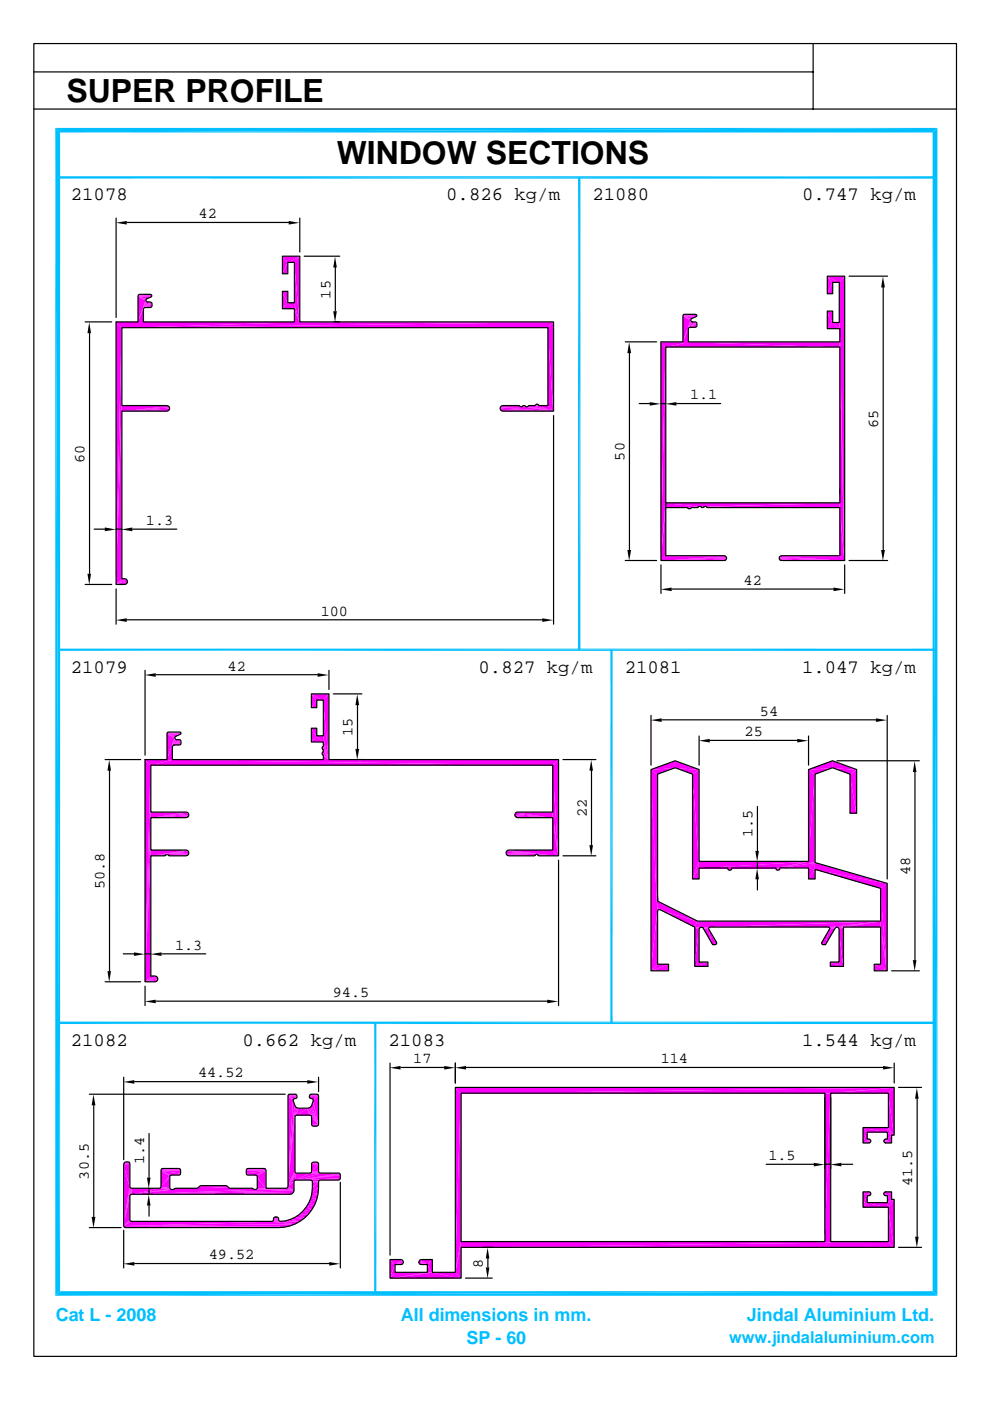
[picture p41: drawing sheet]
<svg xmlns="http://www.w3.org/2000/svg" width="210mm" height="297mm" viewBox="0 0 210 297" stroke-linecap="round" stroke-linejoin="round" font-family="sans-serif">
<defs><g id="words">
<g font-size="6.8">
<text x="14.1" y="21.5">SUPER PROFILE</text>
<text x="71.4" y="34.7">WINDOW SECTIONS</text>
</g>
<g font-size="4">
<text x="15" y="42.5">21078</text>
<text x="94.6" y="42.5">0.826 kg/m</text>
<text x="125.6" y="42.5">21080</text>
<text x="170.1" y="42.5">0.747 kg/m</text>
<text x="15" y="142.6">21079</text>
<text x="101.5" y="142.6">0.827 kg/m</text>
<text x="132.5" y="142.6">21081</text>
<text x="170.1" y="142.6">1.047 kg/m</text>
<text x="15" y="221.7">21082</text>
<text x="51.4" y="221.7">0.662 kg/m</text>
<text x="82.4" y="221.7">21083</text>
<text x="170.1" y="221.7">1.544 kg/m</text>
</g>
<g font-size="3.8" fill="#00bfff">
<text x="11.8" y="280.1">Cat L - 2008</text>
<text x="85" y="280.1">All dimensions in mm.</text>
<text x="158.4" y="280.1">Jindal Aluminium Ltd.</text>
<text x="98.9" y="285.1">SP - 60</text>
</g>
<text font-size="3.5" fill="#00bfff" x="154.6" y="284.7">www.jindalaluminium.com</text>
<g font-size="3.2">
<text x="42.1" y="46.3">42</text>
<text x="70.1" y="63.3" transform="rotate(-90 70.1 63.3)">15</text>
<text x="146.3" y="84.7">1.1</text>
<text x="186.2" y="90.8" transform="rotate(-90 186.2 90.8)">65</text>
<text x="17.9" y="98.1" transform="rotate(-90 17.9 98.1)">60</text>
<text x="132.4" y="97.6" transform="rotate(-90 132.4 97.6)">50</text>
<text x="30.9" y="111.3">1.3</text>
<text x="157.6" y="124">42</text>
<text x="68" y="130.5">100</text>
<text x="48.3" y="142.2">42</text>
<text x="161.1" y="151.7">54</text>
<text x="74.8" y="156.1" transform="rotate(-90 74.8 156.1)">15</text>
<text x="157.9" y="156.1">25</text>
<text x="124.4" y="173.2" transform="rotate(-90 124.4 173.2)">22</text>
<text x="159.6" y="177.5" transform="rotate(-90 159.6 177.5)">1.5</text>
<text x="193" y="185.6" transform="rotate(-90 193 185.6)">48</text>
<text x="22.2" y="188.5" transform="rotate(-90 22.2 188.5)">50.8</text>
<text x="37.1" y="201.3">1.3</text>
<text x="70.6" y="211.4">94.5</text>
<text x="87.6" y="225.5">17</text>
<text x="140.1" y="225.5">114</text>
<text x="42" y="228.4">44.52</text>
<text x="162.9" y="245.9">1.5</text>
<text x="18.8" y="250.1" transform="rotate(-90 18.8 250.1)">30.5</text>
<text x="30.6" y="246.8" transform="rotate(-90 30.6 246.8)">1.4</text>
<text x="193.4" y="251.5" transform="rotate(-90 193.4 251.5)">41.5</text>
<text x="44.3" y="267">49.52</text>
<text x="102.4" y="268.8" transform="rotate(-90 102.4 268.8)">8</text>
</g>
</g></defs>
<path d="M24.6 123.9h2.1" fill="none" stroke="#f0f" stroke-width=".21"/>
<path d="M24.6 123.8h2.3" fill="none" stroke="#f0f" stroke-width=".3"/>
<g fill="#f0f">
<path d="M24.6 124l2.4-.6-.1 .3z"/>
<path d="M24.6 124l2.3-1 .1 .4z"/>
<path d="M24.6 124l2.1-1.2 .2 .2z"/>
<path d="M24.6 124l1.8-1.2h.3z"/>
<path d="M25.8 122.8h.6l-1.8 1.2z"/>
<path d="M25.8 87.2v35.6l-1.2 1.2z"/>
</g>
<path d="M25.8 87.2h9.8M106.3 87.2h11" fill="none" stroke="#f0f" stroke-width=".21"/>
<path d="M25.8 87.1h10.1M106 87.1h11.3" fill="none" stroke="#f0f" stroke-width=".3"/>
<g fill="#f0f">
<path d="M25.8 87.2l10.1-.6v.3z"/>
<path d="M106 86.6l11.3 .6-11.3-.3z"/>
<path d="M25.8 87.2l10.1-.9v.3z"/>
<path d="M106 86.3l11.3 .9-11.3-.6z"/>
<path d="M106 86.3h5.5l5.8 .9z"/>
<path d="M111.5 86.3l5.8 .9z"/>
</g>
<path d="M106 86.3h5.5" fill="none" stroke="#f0f" stroke-width=".21"/>
<path d="M110.5 86.3h1z" fill="#f0f"/>
<path d="M106 86.3h4.4" fill="none" stroke="#f0f" stroke-width=".21"/>
<g fill="#f0f">
<path d="M110.5 86.3l.8-.1z"/>
<path d="M111.7 86.3l.2-.1 5.4 1z"/>
<path d="M110.7 86.2h.6z"/>
<path d="M110.7 86.1h.6z"/>
<path d="M25.8 87.2l9.8-1.1 .3 .2z"/>
</g>
<path d="M106 86.2h4.2" fill="none" stroke="#f0f" stroke-width=".21"/>
<g fill="#f0f">
<path d="M110.7 86.1l.4-.1z"/>
<path d="M110.7 86.1h.6z"/>
</g>
<path d="M106.3 86.1h3.9" fill="none" stroke="#f0f" stroke-width=".21"/>
<g fill="#f0f">
<path d="M112.1 86l5.2 1.2-5.4-1z"/>
<path d="M112.1 86h1.3l3.9 1.2z"/>
<path d="M25.8 86l9.8 .1-9.8 1.1z"/>
<path d="M25.8 86l-1.2 38z"/>
</g>
<path d="M25.8 86.1h9.8M106.3 86.1h3.7" fill="none" stroke="#f0f" stroke-width=".21"/>
<g fill="#f0f">
<path d="M113.4 86h.9l3 1.2z"/>
<path d="M114.3 86h1.8l1.2 1.2z"/>
<path d="M113.4 86l.1-.1 .8 .1z"/>
<path d="M113.5 85.9h.6l.2 .1z"/>
<path d="M113.5 85.9l.2-.1 .4 .1z"/>
<path d="M113.7 85.8l.4 .1z"/>
<path d="M25.8 69.5v16.5l-1.2 38z"/>
<path d="M116.1 69.5l1.2 17.7-1.2-1.2z"/>
<path d="M25.8 69.5l91.5-1.2-1.2 1.2z"/>
<path d="M117.3 68.3v18.9l-1.2-17.7z"/>
<path d="M25.8 69.5l37.7-1.2h53.8z"/>
<path d="M24.6 68.3h38.9l-37.7 1.2z"/>
<path d="M24.6 68.3l1.2 1.2-1.2 54.5z"/>
</g>
<path d="M24.6 68.3h38.9" fill="none" stroke="#f0f" stroke-width=".21"/>
<g fill="#f0f">
<path d="M30.4 65.6v2.7h-1.2z"/>
<path d="M62.4 65.5l1.1 2.8h-1.1z"/>
<path d="M30.4 65.4l-1.2 2.9z"/>
<path d="M30.7 65.3l1.3-.1z"/>
<path d="M30.7 65.3l1.4-.2-.1 .1z"/>
<path d="M30.7 65.3l1.5-.4-.1 .2z"/>
<path d="M30.7 65.3l1.5-.8v.4z"/>
<path d="M30.5 65.3l1.7-.8z"/>
<path d="M30.5 65.3l1.6-1 .1 .2z"/>
<path d="M61 64.2l1.4 1.3h-2.6z"/>
<path d="M61 64.2h1.4v1.3z"/>
<path d="M62.4 64.2l1.1 4.1-1.1-2.8z"/>
<path d="M30.5 65.3l1.5-1.1 .1 .1z"/>
<path d="M30.5 65.3l1.3-1.2 .2 .1z"/>
<path d="M31.2 64.1h.6l-1.3 1.2z"/>
<path d="M31.2 64.1l-.8 1.3z"/>
<path d="M31 64l.2 .1-.8 1.3z"/>
<path d="M30.9 63.9l.1 .1-.6 1.4z"/>
<path d="M30.9 63.9l-1.7 4.4z"/>
<path d="M30.9 63.7v.2l-1.7 4.4z"/>
<path d="M29.2 62.9l2.8 .1-.9 .4z"/>
<path d="M29.2 62.9l1.9 .5-.2 .1z"/>
<path d="M29.2 62.9l1.7 .6v.2z"/>
<path d="M29.2 62.9l1.7 .8-1.7 4.6z"/>
</g>
<path d="M29.2 62.9h2.9M29.2 62.7h2.9M29.3 62.7h2.8M29.3 62.6h2.8M29.4 62.5h2.5M29.4 62.5h2.7" fill="none" stroke="#f0f" stroke-width=".21"/>
<g fill="#f0f">
<path d="M59.8 61.8h1.2v2.4z"/>
<path d="M59.8 61.8l1.2 2.4-1.2 1.3z"/>
<path d="M61 55.7v2.4h-1.2z"/>
<path d="M62.4 55.7l1.1 12.6-1.1-4.1z"/>
<path d="M59.8 54.4l1.2 1.3-1.2 2.4z"/>
<path d="M59.8 54.4h3.7l-2.5 1.3z"/>
<path d="M61 55.7l2.5-1.3-1.1 1.3z"/>
<path d="M63.5 54.4v13.9l-1.1-12.6z"/>
</g>
<path d="M30.7 208.2h2.4" fill="none" stroke="#f0f" stroke-width=".21"/>
<path d="M30.7 208.1h2.6" fill="none" stroke="#f0f" stroke-width=".3"/>
<g fill="#f0f">
<path d="M30.7 208.2l2.7-.6-.1 .3z"/>
<path d="M30.7 208.2l2.6-.9 .1 .3z"/>
<path d="M30.7 208.2l2.4-1.1 .2 .2z"/>
<path d="M30.7 208.2l2.1-1.2 .3 .1z"/>
<path d="M31.9 207h.9l-2.1 1.2z"/>
<path d="M31.9 181.5v25.5l-1.2 1.2z"/>
</g>
<path d="M35.8 181.5h3.9M107.5 181.5h5.8" fill="none" stroke="#f0f" stroke-width=".21"/>
<path d="M35.8 181.4h4.1M107.3 181.4h6" fill="none" stroke="#f0f" stroke-width=".3"/>
<g fill="#f0f">
<path d="M31.9 181.5l3.4-.5-.4 .5z"/>
<path d="M35.3 181l4.6 .2-4.1 .3z"/>
<path d="M107.3 181.2l6.4-.2-.4 .5z"/>
<path d="M113.7 181l4.7 .5h-4.2z"/>
</g>
<path d="M35.3 181h4.7M107.2 181h6.5" fill="none" stroke="#f0f" stroke-width=".34"/>
<g fill="#f0f">
<path d="M35.3 181l4.6-.4 .1 .3z"/>
<path d="M107.3 180.6l6.4 .4-6.5-.1z"/>
<path d="M35.3 181l4.4-.6 .2 .2z"/>
<path d="M31.9 181.5l7.8-1.1z"/>
<path d="M107.5 180.4l6.2 .6-6.4-.4z"/>
<path d="M107.5 180.4l10.9 1.1z"/>
<path d="M31.9 181.5l7.5-1.2 .3 .1z"/>
<path d="M31.9 180.3h7.5l-7.5 1.2z"/>
<path d="M31.9 180.3l-1.2 27.9z"/>
<path d="M107.5 180.4l.3-.1 10.6 1.2z"/>
<path d="M107.8 180.3h9.3l1.3 1.2z"/>
<path d="M31.9 173.4v6.9l-1.2 27.9z"/>
<path d="M117.1 173.4l1.3 8.1-1.3-1.2z"/>
</g>
<path d="M31.9 173.4h7.8M109.4 173.4h7.7" fill="none" stroke="#f0f" stroke-width=".21"/>
<path d="M31.9 173.3h8M109.2 173.3h7.9" fill="none" stroke="#f0f" stroke-width=".3"/>
<g fill="#f0f">
<path d="M31.9 173.4l8.1-.6-.1 .3z"/>
<path d="M109.1 172.8l8 .6-7.9-.3z"/>
<path d="M31.9 173.4l8-.9 .1 .3z"/>
<path d="M109.2 172.5l7.9 .9-8-.6z"/>
<path d="M31.9 173.4l7.8-1.1 .2 .2z"/>
<path d="M109.4 172.3l7.7 1.1-7.9-.9z"/>
<path d="M109.4 172.3l7.7-.1v1.2z"/>
<path d="M117.1 172.2l1.3 9.3-1.3-8.1z"/>
</g>
<path d="M109.4 172.3h7.7" fill="none" stroke="#f0f" stroke-width=".21"/>
<g fill="#f0f">
<path d="M31.9 173.4l7.8-1.1z"/>
<path d="M31.9 172.2h7.5l-7.5 1.2z"/>
<path d="M31.9 172.2l-1.2 36z"/>
<path d="M31.9 162.3v9.9l-1.2 36z"/>
<path d="M117.1 162.3l1.3 19.2-1.3-9.3z"/>
<path d="M31.9 162.3l4.6-1.2 80.6 1.2z"/>
<path d="M36.5 161.1h81.9l-1.3 1.2z"/>
<path d="M117.1 162.3l1.3-1.2v20.4z"/>
</g>
<path d="M36.5 161.1h81.9" fill="none" stroke="#f0f" stroke-width=".21"/>
<g fill="#f0f">
<path d="M30.7 161.1h5.8l-4.6 1.2z"/>
<path d="M30.7 161.1l1.2 1.2-1.2 45.9z"/>
</g>
<path d="M30.7 161.1h39" fill="none" stroke="#f0f" stroke-width=".21"/>
<g fill="#f0f">
<path d="M68.5 160.2l1.2 .9h-1.2z"/>
<path d="M68.2 159.9l.3 .3z"/>
<path d="M68.2 159.9l1.5 1.2z"/>
<path d="M68.2 159.7l1.5 1.4-1.5-1.2z"/>
<path d="M68.3 159.5l1.4 1.6-1.5-1.4z"/>
<path d="M68.3 159.5l.4-.3 1 1.9z"/>
<path d="M68.2 158.7l.5 .5z"/>
<path d="M68.2 158.6l.5 .6z"/>
<path d="M68.3 158.4l.4 .8-.5-.6z"/>
<path d="M68.3 158.4l1.4 2.7z"/>
<path d="M68.3 158.4l.2-.1 1.2 2.8z"/>
<path d="M36.5 158v3.1h-1.2z"/>
<path d="M36.5 158h1.6z"/>
<path d="M36.5 158l1.8-.2-.2 .2z"/>
<path d="M36.5 158l1.8-.4v.2z"/>
<path d="M36.5 158l1.8-.5v.1z"/>
<path d="M68.5 157.4l1.2 3.7-1.2-2.8z"/>
<path d="M36.5 158l1.8-.7v.2z"/>
<path d="M36.5 158l1.8-.9v.2z"/>
<path d="M36.5 158l1.6-1.1 .2 .2z"/>
<path d="M36.5 158l1.4-1.1h.2z"/>
<path d="M37.4 156.9h.5l-1.4 1.1z"/>
<path d="M37.2 156.8l.2 .1-.9 1.1z"/>
<path d="M37 156.7l.2 .1-.7 1.2z"/>
<path d="M37 156.5l-.5 1.5z"/>
<path d="M37 156.5l-1.7 4.6z"/>
<path d="M67.1 156.1l1.4 1.3h-2.5z"/>
<path d="M67.1 156.1h1.4v1.3z"/>
<path d="M68.5 156.1l1.2 5-1.2-3.7z"/>
<path d="M35.3 155.6l2.8 .2-.8 .4z"/>
<path d="M35.3 155.6l2 .6-.2 .1z"/>
<path d="M35.3 155.6l1.8 .7-.1 .2z"/>
<path d="M35.3 155.6l1.7 .9-1.7 4.6z"/>
</g>
<path d="M35.3 155.7h3M35.3 155.5h3M35.4 155.4h2.9M35.5 155.3h2.8" fill="none" stroke="#f0f" stroke-width=".21"/>
<path d="M35.4 155.5h2.9" fill="none" stroke="#f0f" stroke-width=".25"/>
<g fill="#f0f">
<path d="M66 154.5h1.1v1.6z"/>
<path d="M66 154.5l1.1 1.6-1.1 1.3z"/>
<path d="M67.1 148.5v1.6h-1.1z"/>
<path d="M68.5 148.5l1.2 12.6-1.2-5z"/>
<path d="M66 147.2l2.5 1.3h-1.4z"/>
<path d="M66 147.2l1.1 1.3-1.1 1.6z"/>
<path d="M66 147.2h3.7l-1.2 1.3z"/>
<path d="M69.7 147.2v13.9l-1.2-12.6z"/>
</g>
<path d="M140.1 118.9h13.7M165.4 118.9h13.6" fill="none" stroke="#f0f" stroke-width=".21"/>
<path d="M140.1 118.8h13.8M165.2 118.8h13.8" fill="none" stroke="#f0f" stroke-width=".25"/>
<g fill="#f0f">
<path d="M165.1 118.4l13.9 .5-13.8-.3z"/>
<path d="M140.1 118.9l13.9-.5-.1 .2z"/>
<path d="M165.2 118.1l13.8 .8-13.9-.5z"/>
<path d="M140.1 118.9l13.8-.8 .1 .3z"/>
<path d="M140.1 118.9l13.7-.9 .1 .1z"/>
<path d="M165.2 118.1l.2-.1 13.6 .9z"/>
<path d="M165.4 118l12.6-.1 1 1z"/>
<path d="M140.1 118.9l1-1 12.7 .1z"/>
</g>
<path d="M141.1 117.9h12.7M165.4 117.9h12.6" fill="none" stroke="#f0f" stroke-width=".21"/>
<g fill="#f0f">
<path d="M145.8 107.9h.4z"/>
<path d="M145.8 107.9h.6z"/>
<path d="M178 107.7l1 11.2-1-1z"/>
<path d="M145.8 107.9l.8-.2-.2 .2z"/>
<path d="M141.1 107.7v10.2l-1 1z"/>
<path d="M145.7 107.7h.9l-.8 .2z"/>
<path d="M148.8 107.7l.3-.1z"/>
<path d="M148.6 107.6h.5z"/>
</g>
<path d="M145.7 107.6h2.3" fill="none" stroke="#f0f" stroke-width=".21"/>
<g fill="#f0f">
<path d="M146.6 107.7l1.4-.2-.1 .2z"/>
<path d="M148.6 107.6l.6-.1z"/>
</g>
<path d="M149.7 107.6h28.3" fill="none" stroke="#f0f" stroke-width=".21"/>
<path d="M148.6 107.5h.6z" fill="#f0f"/>
<path d="M141.1 107.6h7.1" fill="none" stroke="#f0f" stroke-width=".25"/>
<path d="M148.6 107.5l.8-.1z" fill="#f0f"/>
<path d="M149.6 107.6h28.4" fill="none" stroke="#f0f" stroke-width=".25"/>
<g fill="#f0f">
<path d="M148.4 107.4h1z"/>
<path d="M148.4 107.4l29.6-.7z"/>
<path d="M149.4 107.4l28.6-.7z"/>
<path d="M149.6 107.4l28.4-.7v1z"/>
<path d="M178 106.7l1 12.2z"/>
<path d="M148.2 107.4l29.8-.7z"/>
<path d="M141.1 106.7h36.9l-29.8 .7z"/>
<path d="M141.1 106.7l7.1 .7-7.1 .3z"/>
<path d="M141.1 106.7l-1 12.2z"/>
<path d="M141.1 73.6v33.1l-1 12.2z"/>
<path d="M178 73.6l1 45.3-1-12.2z"/>
<path d="M140.1 72.5l1 1.1-1 45.3z"/>
<path d="M140.1 72.5h5.8l-4.8 1.1z"/>
<path d="M141.1 73.6l4.8-1.1 32.1 1.1z"/>
</g>
<path d="M140.1 72.5h5.8" fill="none" stroke="#f0f" stroke-width=".21"/>
<g fill="#f0f">
<path d="M145.9 72.5h32.1v1.1z"/>
<path d="M178 72.5l1 46.4z"/>
<path d="M145.9 69.8v2.7h-1.2z"/>
<path d="M178 69.8l1 49.1z"/>
<path d="M145.9 69.7l-1.2 2.8z"/>
<path d="M146.3 69.5l1.2-.1z"/>
<path d="M146.3 69.5l1.4-.2z"/>
<path d="M146.3 69.5l1.4-.4v.2z"/>
<path d="M146.3 69.5l1.4-.8v.4z"/>
<path d="M146 69.5l1.7-.8z"/>
<path d="M146 69.5l1.7-1v.2z"/>
<path d="M176.5 68.4l1.5 1.4h-2.7z"/>
<path d="M176.5 68.4h1.4l.1 1.4z"/>
<path d="M146 69.5l1.5-1.1 .2 .1z"/>
<path d="M146 69.5l1.3-1.2 .2 .1z"/>
<path d="M146.8 68.3h.5l-1.3 1.2z"/>
<path d="M146.8 68.3l-.9 1.4z"/>
<path d="M146.6 68.3h.2l-.9 1.4z"/>
<path d="M146.4 68.1l.2 .2-.7 1.4z"/>
<path d="M146.4 68.1l-1.7 4.4z"/>
<path d="M146.4 67.9l-1.7 4.6z"/>
<path d="M144.7 67l2.8 .2-.9 .4z"/>
<path d="M144.7 67l1.9 .6-.1 .1z"/>
<path d="M144.7 67l1.8 .7-.1 .2z"/>
<path d="M144.7 67l1.7 .9-1.7 4.6z"/>
</g>
<path d="M144.7 67.1h3M144.7 67h3M144.8 66.8h2.8M144.9 66.7h2.7" fill="none" stroke="#f0f" stroke-width=".21"/>
<path d="M144.8 66.9h2.9" fill="none" stroke="#f0f" stroke-width=".25"/>
<g fill="#f0f">
<path d="M175.3 66h1.2v2.4z"/>
<path d="M175.3 66l1.2 2.4-1.2 1.4z"/>
<path d="M176.5 59.9v2.4h-1.2z"/>
</g>
<path d="M177.9 59.9v9.9" fill="none" stroke="#f0f" stroke-width=".21"/>
<g fill="#f0f">
<path d="M177.9 59.9l1.1 59z"/>
<path d="M175.3 58.6l2.6 1.3h-1.4z"/>
<path d="M175.3 58.6l1.2 1.3-1.2 2.4z"/>
<path d="M175.3 58.6h3.7l-1.1 1.3z"/>
<path d="M179 58.6v60.3l-1.1-59z"/>
<path d="M185.3 204.5l2.7 1.4h-2.7z"/>
<path d="M185.3 204.5h1.3l1.4 1.4z"/>
<path d="M138 205.9l3.7-1.4v1.4z"/>
<path d="M139.4 204.5h2.3l-3.7 1.4z"/>
<path d="M147.2 205l2.8-1v1z"/>
<path d="M147.2 205l1-1h1.8z"/>
<path d="M176 204l2.8 1h-2.8z"/>
<path d="M176 204h1.8l1 1z"/>
<path d="M151 200.3h.8z"/>
<path d="M174.2 200.3h.8z"/>
<path d="M151 200.3l.9-.2-.1 .2z"/>
<path d="M174.2 200.1l.8 .2h-.8z"/>
<path d="M151 200.3l.8-.5 .1 .3z"/>
<path d="M174.2 199.8l.8 .5-.8-.2z"/>
<path d="M148.2 197.1v6.9l-1 1z"/>
<path d="M177.8 197.1l1 7.9-1-1z"/>
<path d="M175.8 197l-.8 3.3-.8-.5z"/>
<path d="M150.2 197l1.6 2.8-.8 .5z"/>
<path d="M175.8 197l1.2-.1-2 3.4z"/>
<path d="M149.1 196.9l1.1 .1 .8 3.3z"/>
<path d="M175.9 196.9h1.1l-1.2 .1z"/>
<path d="M149.1 196.9h1.1v.1z"/>
<path d="M175.8 196.7l1.2 .2h-1.1z"/>
<path d="M149.1 196.9l1.2-.2-.1 .2z"/>
<path d="M175.8 196.7h1.4l-.2 .2z"/>
<path d="M148.9 196.7h1.4l-1.2 .2z"/>
<path d="M177.6 196.7l1.2-.1-1 .3z"/>
<path d="M177.8 196.9l1-.3-1 .5z"/>
<path d="M177.8 197.1l1-.5v8.4z"/>
<path d="M186.6 196.6l1.4 9.3-1.4-1.4z"/>
<path d="M175.8 196.7l1.6-.1z"/>
<path d="M177.4 196.6h1.4z"/>
<path d="M147.2 196.6l1.2 .1-.1 .2z"/>
<path d="M147.2 196.6l1.1 .3-.1 .2z"/>
<path d="M147.2 196.6l1 .5-1 7.9z"/>
<path d="M148.9 196.7l1.6-.1z"/>
<path d="M175.6 196.6h1.8z"/>
<path d="M147.2 196.6h1.4z"/>
<path d="M148.6 196.6h1.9z"/>
<path d="M147.8 195.4h38.8l-38 1.2z"/>
<path d="M148.6 196.6l38-1.2z"/>
<path d="M150.5 196.6l36.1-1.2-11 1.2z"/>
<path d="M175.6 196.6l11-1.2-9.2 1.2z"/>
<path d="M177.4 196.6l9.2-1.2-7.8 1.2z"/>
<path d="M178.8 196.6l7.8-1.2v1.2z"/>
<path d="M186.6 195.4l1.4 10.5-1.4-9.3z"/>
<path d="M147.8 195.4l.8 1.2h-1.4z"/>
<path d="M139.4 193.3v11.2l-1.4 1.4z"/>
<path d="M139.9 192.9l7.9 2.5-.6 1.2z"/>
<path d="M139.4 191.1l.5 1.8h-.2z"/>
<path d="M139.4 191.1l8.4 4.3-7.9-2.5z"/>
<path d="M186.6 188.4l1.4 17.5-1.4-10.5z"/>
<path d="M186.6 188.4l1.4-1v18.5z"/>
<path d="M154.4 184.5h.5z"/>
<path d="M164.6 184.5h.5z"/>
<path d="M172.8 184.4v2h-1.4z"/>
<path d="M172.8 184.4l15.2 3-1.4 1z"/>
<path d="M154.3 184.3l.6 .2h-.5z"/>
<path d="M154.3 184.3h.8l-.2 .2z"/>
<path d="M164.5 184.3l.6 .2h-.5z"/>
<path d="M164.5 184.3h.8l-.2 .2z"/>
<path d="M154.2 184.1l.9 .2h-.8z"/>
<path d="M154.2 184.1h.9v.2z"/>
<path d="M148.2 184.1v2.3h-1.4z"/>
</g>
<path d="M148.2 184.1h6.9" fill="none" stroke="#f0f" stroke-width=".21"/>
<path d="M171.4 184.1l1.4 .3-1.4 2z" fill="#f0f"/>
<path d="M148.2 184.1h16.2" fill="none" stroke="#f0f" stroke-width=".21"/>
<g fill="#f0f">
<path d="M164.4 184.1l.9 .2h-.8z"/>
<path d="M164.4 184.1h.9v.2z"/>
<path d="M165.3 184.1l7.5-1.1-1.4 1.1z"/>
<path d="M171.4 184.1l1.4-1.1v1.4z"/>
<path d="M172.8 183l15.2 4.4-15.2-3z"/>
<path d="M165.3 184.1l6.1-1.4 1.4 .3z"/>
<path d="M164.4 184.1l7-1.4-6.1 1.4z"/>
<path d="M148.2 184.1l23.2-1.4-7 1.4z"/>
<path d="M148.2 182.7h23.2l-23.2 1.4z"/>
<path d="M148.2 182.7v1.4l-1.4 2.3z"/>
<path d="M146.8 164.2l1.4 18.5-1.4 3.7z"/>
<path d="M172.8 164.2v18.8l-1.4-.3z"/>
<path d="M180.2 164.2l1.4 8.3h-1.4z"/>
<path d="M138 163.2l1.4 1v26.9z"/>
<path d="M138 163.2l1.7 29.7-.3-1.8z"/>
<path d="M138 163.2l1.7 29.7-.2 .1z"/>
<path d="M138 163.2l1.5 29.8-.1 .1z"/>
<path d="M138 163.2l1.4 30.1z"/>
<path d="M138 163.2l1.4 30.1-1.4 12.6z"/>
<path d="M180.2 164.2l1.4-1v9.3z"/>
<path d="M146.8 164.2l1.4-1v19.5z"/>
<path d="M171.4 163.2l1.4 1-1.4 18.5z"/>
<path d="M171.4 163.2l5-.4-3.6 1.4z"/>
<path d="M176.4 162.8l5.2 .4-1.4 1z"/>
<path d="M138 163.2l5.1-.4-3.7 1.4z"/>
<path d="M143.1 162.8l5.1 .4-1.4 1z"/>
<path d="M171.4 163.2l5-1.8v1.4z"/>
<path d="M176.4 161.4l5.2 1.8-5.2-.4z"/>
<path d="M138 163.2l5.1-1.8v1.4z"/>
<path d="M143.1 161.4l5.1 1.8-5.1-.4z"/>
<path d="M82.6 271l9-1.2 6.1 1.2z"/>
<path d="M91.6 269.8h4.9l1.2 1.2z"/>
<path d="M82.6 271l8-1.2h1z"/>
<path d="M83.7 269.8h6.9l-8 1.2z"/>
<path d="M83.7 268.2v1.6l-1.1 1.2z"/>
<path d="M90.6 268.2l1 1.6h-1z"/>
<path d="M83.7 268.2l1.5-.1z"/>
<path d="M89 268.1l1.6 .1z"/>
<path d="M83.7 268.2l1.7-.3-.2 .2z"/>
<path d="M88.8 267.9l1.8 .3-1.6-.1z"/>
<path d="M83.7 268.2l1.8-.5-.1 .2z"/>
<path d="M88.7 267.7l1.9 .5-1.8-.3z"/>
<path d="M83.7 268.2l1.7-.8 .1 .3z"/>
<path d="M88.8 267.4l1.8 .8-1.9-.5z"/>
<path d="M83.7 268.2l1.5-1 .2 .2z"/>
<path d="M89 267.2l1.6 1-1.8-.8z"/>
</g>
<path d="M82.6 267.2h2.6" fill="none" stroke="#f0f" stroke-width=".21"/>
<g fill="#f0f">
<path d="M82.6 267.1l2.6 .1-1.5 1z"/>
<path d="M82.6 267.1l1.1 1.1-1.1 2.8z"/>
<path d="M89 267.2l.3-.1 1.3 1.1z"/>
<path d="M89.3 267.1h2.3l-1 1.1z"/>
<path d="M90.6 268.2l1-1.1v2.7z"/>
<path d="M97.7 264.5v6.5l-1.2-1.2z"/>
<path d="M97.7 264.5l90.6-1.2 1.2 1.2z"/>
<path d="M97.7 263.3h90.6l-90.6 1.2z"/>
<path d="M97.7 263.3v1.2l-1.2 5.3z"/>
</g>
<path d="M97.7 263.3h90.6" fill="none" stroke="#f0f" stroke-width=".21"/>
<g fill="#f0f">
<path d="M188.3 256l1.2 8.5-1.2-1.2z"/>
<path d="M183.8 255l4.5 1h-5.4z"/>
<path d="M183.8 255h4.3l.2 1z"/>
<path d="M188.1 255l1.4-.6-1.2 1.6z"/>
<path d="M189.5 254.4v10.1l-1.2-8.5z"/>
<path d="M188.1 255l.9-.6h.5z"/>
<path d="M187.5 253.5h.4z"/>
<path d="M184 253.5h.4z"/>
<path d="M183.8 253.4v1.6l-.9 1z"/>
<path d="M183.8 253.4l.6 .1z"/>
<path d="M187.5 253.5l.6-.1z"/>
<path d="M188.1 253.4l.9 1-.9 .6z"/>
<path d="M187.4 253.4h.7l-.6 .1z"/>
<path d="M183.8 253.4h.7l-.1 .1z"/>
<path d="M187.3 253.1l.8 .3h-.7z"/>
<path d="M183.8 253.4l.8-.3-.1 .3z"/>
<path d="M187.4 253l.7 .4-.8-.3z"/>
<path d="M183.8 253.4l.7-.4 .1 .1z"/>
<path d="M187.5 252.8l.6 .6-.7-.4z"/>
<path d="M184.4 252.8l.1 .2-.7 .4z"/>
<path d="M187.5 252.8h1.5l-.9 .6z"/>
<path d="M188.1 253.4l.9-.6v1.6z"/>
<path d="M182.9 252.8h1.5l-.6 .6z"/>
<path d="M182.9 252.8l.9 .6-.9 2.6z"/>
<path d="M187.5 252.8h1.5z"/>
<path d="M182.9 252.8h1.5z"/>
<path d="M187.5 242.3l1.5 .1z"/>
<path d="M182.9 242.4l1.5-.1z"/>
<path d="M182.9 242.4l1.6-.2-.1 .1z"/>
<path d="M187.4 242.2l1.6 .2-1.5-.1z"/>
<path d="M182.9 242.4l1.7-.4-.1 .2z"/>
<path d="M187.3 242l1.7 .4-1.6-.2z"/>
<path d="M182.9 242.4l1.6-.6 .1 .2z"/>
<path d="M187.4 241.8l1.6 .6-1.7-.4z"/>
<path d="M187.4 241.8h.7l.9 .6z"/>
<path d="M182.9 242.4l.9-.6h.7z"/>
<path d="M183.8 241.8l.6-.2 .1 .2z"/>
<path d="M187.5 241.6l.6 .2h-.7z"/>
<path d="M183.8 241.8l.6-.2z"/>
<path d="M187.5 241.6l.6 .2z"/>
<path d="M184 241.6h.4z"/>
<path d="M187.5 241.6h.4z"/>
<path d="M189 240.7v1.7l-.9-.6z"/>
<path d="M183.8 240.1v1.7l-.9 .6z"/>
<path d="M188.1 240.1l.9 .6-.9 1.1z"/>
<path d="M182.9 239.1l5.2 1h-4.3z"/>
<path d="M182.9 239.1l.9 1-.9 2.3z"/>
<path d="M182.9 239.1h5.4l-.2 1z"/>
<path d="M188.3 239.1l.7 1.6-.9-.6z"/>
<path d="M188.3 239.1l1.2 1.6h-.5z"/>
<path d="M188.3 231.8l1.2 8.9-1.2-1.6z"/>
<path d="M176.1 231.8v31.5h-1.3z"/>
<path d="M97.7 231.8v31.5l-1.2 6.5z"/>
<path d="M174.8 231.8h1.3l-1.3 31.5z"/>
<path d="M96.5 230.6l1.2 1.2-1.2 38z"/>
<path d="M96.5 230.6h93l-91.8 1.2z"/>
<path d="M97.7 231.8l91.8-1.2-14.7 1.2z"/>
<path d="M174.8 231.8l14.7-1.2z"/>
<path d="M176.1 231.8l13.4-1.2-1.2 1.2z"/>
<path d="M189.5 230.6v10.1l-1.2-8.9z"/>
</g>
<g fill="#00bfff">
<path d="M12.2 137.5h186l-186 .5z"/>
<path d="M12.2 138l186-.5v.5z"/>
<path d="M197.7 28.1l1.1-1v247.6z"/>
<path d="M197.7 28.1l1.1 246.6-1.1-.9z"/>
<path d="M11.7 274.7l186-.9 1.1 .9z"/>
<path d="M11.7 274.7l1-.9h185z"/>
<path d="M11.7 27.1l1 246.7-1 .9z"/>
<path d="M11.7 27.1l1 1v245.7z"/>
<path d="M11.7 27.1h187.1l-186.1 1z"/>
<path d="M12.7 28.1l186.1-1-1.1 1z"/>
<path d="M12.2 37.4h186l-186 .5z"/>
<path d="M12.2 37.9l186-.5v.5z"/>
<path d="M12.2 217.1l186-.5v.5z"/>
<path d="M12.2 216.6h186l-186 .5z"/>
</g>
<g fill="none" stroke="#000" stroke-width=".25">
<path d="M24.6 46.2v21.1M26.9 47.2h34.4M63.6 46.2v7.2M18.1 68.2h5.6M19 70.6v51M29.3 62.6l.3-.2h2.3l.3 .3-.1 .3-1 .3-.2 .3 .2 .4h.8l.3 .2v.6l-.2 .4h-1.2l-.3 .2-.1 2.8h32v-2.7h-2.5v-3.7h1.1v2.4h1.4v-8.6h-1.4v2.4h-1.1v-3.7h3.7v13.9h53.8v19h-10.8a.59 .59 0 0 1-.6-.6 .59 .59 0 0 1 .6-.6h3.5a.51 .51 0 0 0 .9 0l.4 .2a.49 .49 0 0 0 .7-.2h1.3a.47 .47 0 0 1 .5-.3 .47 .47 0 0 1 .4 .3h1.9v-16.5h-90.4v16.5h9.6a.59 .59 0 0 1 .6 .6 .59 .59 0 0 1-.6 .6h-9.6v35.5h.6a.61 .61 0 0 1 .6 .6 .61 .61 0 0 1-.6 .6h-1.8v-55.7h4.7zM132.6 72.5h6.6M133.5 74.8v41.8M141.2 73.6h36.9v33h-36.9zM144.8 66.8l.3-.2 2.6 .1 .1 .3-.2 .1-.9 .4a.4 .4 0 0 0-.1 .7l1.1 .2a.75 .75 0 0 1-.1 .9l-1.3 .1-.3 .2-.1 2.9h32.2v-2.8h-2.7v-3.7h1.2v2.4h1.3v-8.5h-1.3v2.4h-1.2v-3.7h3.7v60.2h-13.4a.51 .51 0 0 1-.5-.5 .51 .51 0 0 1 .5-.5h12.4v-10.2h-28.1a.55 .55 0 0 0-1 0l-.3-.2a.49 .49 0 0 0-.8 .2h-1.3a.51 .51 0 0 1-.9 0h-4.5v10.2h12.4a.51 .51 0 0 1 .5 .5 .51 .51 0 0 1-.5 .5h-13.5v-46.3h4.7zM117.4 88.1v44.2M135.5 85.6h2.3"/>
<path d="M140.1 85.6h1.1M143.5 85.6h9.3M20 112.2h2.3M24.6 112.2h1.2M28.1 112.2h9.4M132.6 118.8h6.6M140.1 119.8v6M179.1 119.8v6M18.1 123.9h5.6M24.6 124.8v7.5M26.9 131.4h88.1M142.5 124.9h34.3"/>
<path d="M30.8 142.1v18M33.1 143.1h34.3M35.6 155.2l2.7 .1 .1 .2-.2 .2-.9 .4-.2 .3 .2 .4 .9 .1 .2 .7-.2 .3-1.3 .1-.3 .2v2.8h32v-.8a.55 .55 0 0 1 0-.9l-.2-.5a.45 .45 0 0 1 .2-.6v-.9h-2.6v-2.9h1.2v1.6h1.4v-7.6h-1.4v1.6h-1.2v-2.9h3.7v13.9h48.7v20.4h-4.2a.47 .47 0 0 0-.4-.3 .47 .47 0 0 0-.5 .3h-5.4a.61 .61 0 0 1-.6-.6 .61 .61 0 0 1 .6-.6h9.3v-6.8h-7.5a.59 .59 0 0 1-.5-.6 .59 .59 0 0 1 .5-.6h7.5v-10h-85.2v10h7.7a.62 .62 0 0 1 .3 .7 .62 .62 0 0 1-.6 .5h-7.4v6.8h7.4a.61 .61 0 0 1 .6 .6 .61 .61 0 0 1-.6 .6h-3.6l-.3-.2-.5 .2h-3v25.5h.9a.61 .61 0 0 1 .6 .6 .61 .61 0 0 1-.6 .7h-2.1v-47.2h4.6v-5.5zM69.7 142.1v4.1M22.3 161h7.5M23.2 163.3v42.5M119.4 161h6.9M125.4 163.3v15.8M118.4 182.4v30.8M119.4 181.4h6.9M22.3 208.2h7.5M26.1 202.2h2.4"/>
<path d="M30.8 209.1v4.1M30.8 202.2h1.2M33.1 212.3h83M34.3 202.2h9.3"/>
</g>
<g fill="#000">
<path d="M24.6 47.2l2.3-.4v.8zM61.2 46.8l2.3 .4-2.3 .4zM18.9 68.3l.4 2.3h-.8zM133.4 72.5l.4 2.4h-.8zM137.8 85.2l2.3 .4-2.3 .4zM141.1 85.6l2.3-.4v.8zM22.2 111.8l2.4 .5-2.4 .3zM25.8 112.3l2.3-.5v.8zM133 116.6h.8l-.4 2.3zM18.5 121.7h.8l-.4 2.3zM24.6 131.5l2.3-.4v.8zM115 131.1l2.3 .4-2.3 .4z"/>
<path d="M140.1 125l2.3-.4v.7zM176.7 124.6l2.3 .4-2.3 .3zM30.7 143.1l2.3-.4v.8zM67.4 142.7l2.3 .4-2.3 .4zM23.2 161.1l.3 2.3h-.7zM125 179.2h.7l-.4 2.3zM125.3 161.1l.4 2.3h-.7zM22.8 205.9h.7l-.3 2.3zM28.4 201.9l2.3 .4-2.3 .4zM30.7 212.3l2.3-.4v.8zM31.9 202.3l2.3-.4v.8zM116 211.9l2.4 .4-2.4 .4z"/>
</g>
<g fill="#00bfff">
<path d="M122.6 37.6h.5v100.1z"/>
<path d="M122.6 37.6l.5 100.1h-.5z"/>
</g>
<path d="M138 151.7v10.5M140.4 152.6h45.4M148.2 156v6.2M150.6 157h18.5M171.4 156v6.2M188.1 151.7v34.7M138 163.2l5.2-1.9 5 1.9v19.4h23.2v-19.4l5.1-1.9 5.1 1.9v9.2h-1.4v-8.3l-3.7-1.3-3.7 1.3v18.8l15.3 4.4v18.5h-2.7v-1.4h1.3v-7.8h-7.9v8.3h-2.8v-.9h1.9v-7a.45 .45 0 0 0-.3-.4 .45 .45 0 0 0-.5 .2l-2.1 3.5h-.5l-.3-.3 .1-.2 1.6-2.8-.1-.4h-.2h-25.1l-.2 .4 1.7 3-.4 .3h-.5l-2.2-3.7a.49 .49 0 0 0-.7 .4v7h1.9v.9h-2.8v-8.3l-7.3-3.7a.4 .4 0 0 0-.6 .3v11.2h2.4v1.4h-3.8zM139.4 164.1l3.8-1.3 3.6 1.3v22.3h1.4v-2.4h6.1a.45 .45 0 0 0 .4 .5 .45 .45 0 0 0 .5-.5h9.3a.45 .45 0 0 0 .4 .5 .45 .45 0 0 0 .5-.5h6v2.4h1.4v-2.1l13.9 4v7h-38.8l-8.5-4.2zM177.4 161.3h17.5M194 163.6v39.9M189 205.8h5.9" fill="none" stroke="#000" stroke-width=".25"/>
<path d="M138 152.7l2.3-.4v.8zM148.2 157l2.3-.3v.7zM169 156.7l2.4 .3-2.4 .4zM185.7 152.3l2.3 .4-2.3 .4zM193.9 161.4l.4 2.3h-.8zM193.5 203.6h.8l-.4 2.3z" fill="#000"/>
<g fill="#00bfff">
<path d="M129.4 137.7h.5v79.2z"/>
<path d="M129.4 137.7l.5 79.2h-.5z"/>
</g>
<path d="M18.9 232h41.6M19.9 234.3v23.6M26.2 228.4v17.5M28.6 229.3h36.6M67.5 228.4v3M72.2 250.7v18.1M18.9 260.3h6.8M26.2 260.8v8M28.6 267.9h41.3" fill="none" stroke="#000" stroke-width=".25"/>
<path d="M19.8 232.1l.4 2.2h-.8zM26.2 229.4l2.3-.4v.8zM65.2 229l2.3 .4-2.3 .4zM19.4 258h.8l-.4 2.3zM26.2 268l2.3-.4v.7zM69.8 267.6l2.3 .4-2.3 .3z" fill="#000"/>
<path d="M26.2 260.1h35.2M26.2 260.2h34M60.2 260.3h-33.8" fill="none" stroke="#f0f" stroke-width=".21"/>
<path d="M26.2 260.1h35.2" fill="none" stroke="#f0f" stroke-width=".25"/>
<path d="M26.2 259.8h36.3" fill="none" stroke="#f0f" stroke-width=".42"/>
<g fill="#f0f">
<path d="M26.2 260l31.3-1 5 .6z"/>
<path d="M26.2 260l1.7-1h29.6z"/>
<path d="M57.5 259h1.9l3.1 .6z"/>
<path d="M59.4 259h4.2l-1.1 .6z"/>
<path d="M26.2 260l1.4-1h.3z"/>
<path d="M57.5 259h1.9z"/>
<path d="M57.7 259h1.7z"/>
</g>
<path d="M59.4 259h4.2" fill="none" stroke="#f0f" stroke-width=".21"/>
<g fill="#f0f">
<path d="M26.2 260l1.3-1.1 .1 .1z"/>
<path d="M57.7 259l.2-.1 1.3 .1z"/>
<path d="M57.9 258.9h1.2l.1 .1z"/>
<path d="M26.2 260l1.3-1.3v.2z"/>
<path d="M57.9 258.7l1.2 .2h-1.2z"/>
<path d="M57.9 258.7l1.1-.1 .1 .3z"/>
</g>
<path d="M60.5 258.8h3.1" fill="none" stroke="#f0f" stroke-width=".38"/>
<g fill="#f0f">
<path d="M57.9 258.7l1.1-.2v.1z"/>
<path d="M57.9 258.5h1.1l-1.1 .2z"/>
<path d="M57.9 258.5l1.1-.2v.2z"/>
<path d="M58 258.3h1l-1.1 .2z"/>
<path d="M61.5 258.6l3.1-.3-1 .7z"/>
<path d="M58.1 258.2l.9 .1h-1z"/>
<path d="M58.1 258.2h.7l.2 .1z"/>
<path d="M61.5 258.6l1-.5 2.1 .2z"/>
<path d="M58.3 258.1l.5 .1z"/>
<path d="M58.1 258.2h.7z"/>
<path d="M62.5 258.1l.9-.6 1.2 .8z"/>
<path d="M63.4 257.5l2-.1-.8 .9z"/>
<path d="M63.4 257.5l.8-.7 1.2 .6z"/>
<path d="M64.2 256.8l1.9-.4-.7 1z"/>
<path d="M64.9 255.9l1.2 .5-1.9 .4z"/>
<path d="M64.9 255.9l1.8-.5-.6 1z"/>
<path d="M65.4 255l1.3 .4-1.8 .5z"/>
<path d="M65.4 255l1.7-.8-.4 1.2z"/>
<path d="M65.9 254l1.2 .2-1.7 .8z"/>
<path d="M27.5 253.6v5.1l-1.3 1.3z"/>
</g>
<path d="M27.9 253.2h33.8" fill="none" stroke="#f0f" stroke-width=".21"/>
<path d="M65.9 254l1.5-.9-.3 1.1z" fill="#f0f"/>
<path d="M27.9 253.1h34.1" fill="none" stroke="#f0f" stroke-width=".25"/>
<g fill="#f0f">
<path d="M66.1 252.9l1.3 .2-1.5 .9z"/>
<path d="M27.9 253.3l34.3-.6-.2 .3z"/>
<path d="M27.9 253.3l34.4-.9-.1 .3z"/>
<path d="M27.9 253.3l26.2-1 8.2 .1z"/>
<path d="M27.9 253.3l26.2-1z"/>
<path d="M27.9 253.3l8.4-1h17.6z"/>
</g>
<path d="M36.3 252.3h17.6M54.1 252.3h8.2" fill="none" stroke="#f0f" stroke-width=".21"/>
<path d="M27.9 253.3l8.4-1z" fill="#f0f"/>
<path d="M36.8 252.2h17" fill="none" stroke="#f0f" stroke-width=".21"/>
<path d="M54.3 252.2h8" fill="none" stroke="#f0f" stroke-width=".3"/>
<path d="M27.9 253.3l8.1-1.2 .1 .1z" fill="#f0f"/>
<path d="M36.9 252.1h16.7M37 252h16.5M37.2 252h11.5" fill="none" stroke="#f0f" stroke-width=".21"/>
<path d="M54.4 252.2h7.9" fill="none" stroke="#f0f" stroke-width=".38"/>
<g fill="#f0f">
<path d="M27.9 253.3l5.8-1.3 2.3 .1z"/>
<path d="M27.9 252h5.8l-5.8 1.3z"/>
<path d="M27.9 252v1.3l-.3 .1z"/>
<path d="M27.9 252l-.4 1.5z"/>
<path d="M27.9 252l-.4 1.6z"/>
</g>
<path d="M41.7 252h7" fill="none" stroke="#f0f" stroke-width=".21"/>
<g fill="#f0f">
<path d="M27.6 252h.3l-.4 1.6z"/>
<path d="M27.6 252l-.1 1.6-1.3 6.4z"/>
<path d="M60.6 252l1.7 .4z"/>
</g>
<path d="M33.7 252h2.3" fill="none" stroke="#f0f" stroke-width=".21"/>
<path d="M54.5 251.9l1.8 .1-1.9 .1z" fill="#f0f"/>
<path d="M33.9 252h2.1M41.8 251.9h6.8" fill="none" stroke="#f0f" stroke-width=".21"/>
<g fill="#f0f">
<path d="M66.1 252.9l1.4-1-.1 1.2z"/>
<path d="M66.2 251.9h1.3l-1.4 1z"/>
<path d="M27.5 251.8l.1 .2-1.4 8z"/>
<path d="M60.9 251.8l1.4 .6-1.5-.4z"/>
</g>
<path d="M33.9 251.9h2" fill="none" stroke="#f0f" stroke-width=".21"/>
<g fill="#f0f">
<path d="M61 251.6l1.3 .8-1.4-.6z"/>
<path d="M27.5 251.6l-1.3 8.4z"/>
<path d="M34.1 251.6l1.8 .3-1.9-.1z"/>
</g>
<path d="M42 251.7h6.4" fill="none" stroke="#f0f" stroke-width=".34"/>
<path d="M42.3 251.5h5.8M42.4 251.4h5.6" fill="none" stroke="#f0f" stroke-width=".21"/>
<g fill="#f0f">
<path d="M66.2 251.9l1.3-1.3v1.3z"/>
<path d="M66.2 250.6h1.3l-1.3 1.3z"/>
<path d="M61 251.6l1.3-1v1.8z"/>
<path d="M66.2 250.6l1.3-.1v.1z"/>
<path d="M66.1 250.5h1.4l-1.3 .1z"/>
<path d="M61 251.6l1.3-1.1z"/>
<path d="M66.1 250.5l1.5-.2-.1 .2z"/>
<path d="M61 251.6l1.5-1.3z"/>
<path d="M66 250.3h1.6l-1.5 .2z"/>
<path d="M65.8 250.3h1.8z"/>
</g>
<path d="M62.7 250.2h9.4M65.8 250.3h2.1M71.9 250.2l-9.2 .1" fill="none" stroke="#f0f" stroke-width=".21"/>
<g fill="#f0f">
<path d="M62.7 250.3l9.4-.5v.2z"/>
<path d="M54.5 249.6l1.8 2.4-1.8-.1z"/>
<path d="M35.9 249.6v2.3l-1.8-.3z"/>
<path d="M36 249.4l-1.9 2.2z"/>
<path d="M54.4 249.4l1.9 2.6z"/>
<path d="M62.7 250.3l9.4-1.1v.6z"/>
<path d="M36.3 249.2h1.8z"/>
<path d="M52.3 249.2h1.8z"/>
<path d="M36.3 249.2l1.9-.2-.1 .2z"/>
<path d="M52.2 249l1.9 .2h-1.8z"/>
<path d="M62.7 250.3l9.4-1.3v.2z"/>
<path d="M62.7 250.3l9.2-1.5 .2 .2z"/>
<path d="M52.2 248.8l1.9 .4-1.9-.2z"/>
<path d="M36.3 249.2l1.9-.4v.2z"/>
<path d="M62.7 250.3l5.2-1.5h4z"/>
<path d="M62.5 250.3l5.4-1.5z"/>
</g>
<path d="M67.9 248.8h4" fill="none" stroke="#f0f" stroke-width=".21"/>
<g fill="#f0f">
<path d="M62.5 250.3l3.1-1.5h2.3z"/>
<path d="M62.8 248.8h2.8l-3.1 1.5z"/>
<path d="M62.8 248.8l-.3 1.5-1.5 1.3z"/>
</g>
<path d="M65.6 248.8h2.3" fill="none" stroke="#f0f" stroke-width=".21"/>
<path d="M62.7 248.7l.1 .1-1.8 2.8z" fill="#f0f"/>
<path d="M65.6 248.8h2" fill="none" stroke="#f0f" stroke-width=".21"/>
<g fill="#f0f">
<path d="M65.8 248.7l1.7-.1 .1 .1z"/>
<path d="M62.5 248.6l.2 .1-1.7 2.9z"/>
<path d="M65.8 248.7l.2-.1h1.5z"/>
<path d="M66 248.6l1.5-.2v.2z"/>
<path d="M66 248.4h1.5l-1.5 .2z"/>
<path d="M62.5 248.4v.2l-1.5 3z"/>
<path d="M52.2 248.8l4.1-.6-2.2 1z"/>
<path d="M54.1 249.2l2.2-1-2 1z"/>
<path d="M54.3 249.2l2-1-1.9 1.2z"/>
<path d="M54.4 249.4l1.9-1.2v3.8z"/>
<path d="M52.2 248.2h4.1l-4.1 .6z"/>
<path d="M34.1 248.2l4.1 .6-1.9 .4z"/>
<path d="M34.1 248.2l2.2 1h-.2z"/>
<path d="M34.1 248.2l2 1-.1 .2z"/>
<path d="M34.1 248.2l1.9 1.2-1.9 2.2z"/>
<path d="M34.1 248.2h4.1v.6z"/>
</g>
<path d="M34.1 248.1h4.1M34.1 247.9h4.1M34.2 247.8h3.9M52.2 248.1h4.1M52.2 247.9h4.1M52.3 247.8h3.8" fill="none" stroke="#f0f" stroke-width=".21"/>
<g fill="#f0f">
<path d="M26.2 246.9l1.3 4.7-1.3 8.4z"/>
<path d="M67.5 246.8v1.6h-1.5z"/>
<path d="M66 246.8h1.5l-1.5 1.6z"/>
<path d="M26.2 246.9l1.3-.1v4.8z"/>
<path d="M66 246.8l1.4-.1 .1 .1z"/>
<path d="M66 246.7h1.4l-1.4 .1z"/>
<path d="M26.2 246.7l1.3 .1-1.3 .1z"/>
<path d="M26.2 246.7l1.2-.1 .1 .2z"/>
<path d="M66 246.7l.2-.2 1.2 .2z"/>
<path d="M66.2 246.5h1.1l.1 .2z"/>
<path d="M26.2 246.7l.2-.2 1 .1z"/>
<path d="M26.4 246.5h.9l.1 .1z"/>
<path d="M66.4 246.5h.9z"/>
<path d="M66.2 246.5h1.1z"/>
<path d="M26.6 246.4l.7 .1z"/>
<path d="M26.4 246.5h.9z"/>
<path d="M66.2 238.7l.9 .1z"/>
<path d="M66.2 238.7h1.1z"/>
<path d="M66.2 238.7l1.2-.1-.1 .1z"/>
<path d="M66 238.6h1.4l-1.2 .1z"/>
<path d="M66 238.6l1.5-.2-.1 .2z"/>
<path d="M66 238.4h1.5l-1.5 .2z"/>
<path d="M66 236.9l1.5 1.5h-1.5z"/>
<path d="M62.5 236.9v11.5l-1.5 3.2z"/>
<path d="M66 236.7l1.5 1.7z"/>
<path d="M63.3 235h1.9l-2.4 1.5z"/>
<path d="M62.8 236.5l2.4-1.5 .4 1.5z"/>
<path d="M65.2 235l.6 1.5h-.2z"/>
<path d="M65.2 235l.8 1.7z"/>
<path d="M65.2 235l2.3 3.4-1.5-1.7z"/>
<path d="M63.3 235l-.5 1.5h-.1z"/>
<path d="M63.3 235l-.8 1.7z"/>
<path d="M65.2 235l.3-.1 2 3.5z"/>
<path d="M62.9 234.9l.4 .1-.8 1.7z"/>
<path d="M62.9 234.9l-.4 2z"/>
</g>
<path d="M62.7 234.7v2.2" fill="none" stroke="#f0f" stroke-width=".42"/>
<g fill="#f0f">
<path d="M62.6 234.7l-1.6 16.9z"/>
<path d="M65.5 234.9l.3-.2 1.7 3.7z"/>
<path d="M62.4 234.4l.2 .3-1.6 16.9z"/>
<path d="M66 234.4l1.5 4-1.7-3.7z"/>
<path d="M66.3 233.5l1.2 4.9-1.5-4z"/>
<path d="M62.1 233.5l.3 .9-1.4 17.2z"/>
<path d="M66.4 233.3l1.1 5.1z"/>
<path d="M62.1 233.3l-1.1 18.3z"/>
<path d="M65.7 232.9l.3 .1z"/>
<path d="M62.5 233l.3-.1z"/>
<path d="M65.5 232.7l.5 .3z"/>
<path d="M65.5 232.7l.7 .3z"/>
<path d="M62.5 233l.4-.3z"/>
<path d="M62.3 233l.6-.3z"/>
<path d="M65.5 232.5l.7 .5-.7-.3z"/>
<path d="M62.3 233l.6-.5v.2z"/>
<path d="M65.5 232.5l.7 .5z"/>
<path d="M65.6 232.4l.7 .7z"/>
<path d="M61 232.4l1.9 .1-.6 .5z"/>
<path d="M61 232.4l1.3 .6-.2 .1z"/>
<path d="M61 232.4l1.1 .7v.2z"/>
<path d="M61 232.4l1.1 .9-1.1 18.3z"/>
<path d="M65.6 232.4h1.9l-1.2 .7z"/>
<path d="M66.3 233.1l1.2-.7-1.1 .9z"/>
<path d="M66.4 233.3l1.1-.9v6z"/>
<path d="M65.6 232.4h1.9z"/>
<path d="M61 232.4l1.9-.1v.2z"/>
<path d="M61 232.2l1.9 .1-1.9 .1z"/>
<path d="M65.6 232.4l1.8-.2 .1 .2z"/>
<path d="M65.6 232.2h1.8l-1.8 .2z"/>
<path d="M61 232.2h1.8l.1 .1z"/>
<path d="M61 232.2l.2-.1 1.6 .1z"/>
<path d="M65.6 232.2l1.7-.1 .1 .1z"/>
<path d="M65.6 232.2l.1-.1h1.6z"/>
<path d="M61.2 232.1h1.5l.1 .1z"/>
<path d="M65.7 232.1h1.4z"/>
<path d="M65.7 232.1h1.6z"/>
<path d="M61.3 232.1h1.4z"/>
<path d="M61.2 232.1h1.5z"/>
</g>
<path d="M26.3 246.6a.79 .79 0 0 1 1.2 0v5l.2 .3h.2h6l.2-.3v-3.5l.4-.4h3.5l.2 .3 .1 .8-.2 .3h-1.8l-.3 .2v2.5l.3 .4 1-.3h4.5l.9-.5h5.2l.8 .5h4.7l.6 .3 .3-.1 .2-.3v-2.5l-.3-.2h-1.8l-.2-.3v-.7l.2-.3 .2-.1 3.6 .1 .2 .3v3.8h4.5l.2-.3v-19.3l.3-.3h1.3a.52 .52 0 0 1 .3 .6 .52 .52 0 0 1-.6 .4l-.2 .1a1.73 1.73 0 0 0 1.2 1.9l2.2-.1a1.89 1.89 0 0 0 .8-1.8 .62 .62 0 0 1-.7-.3 .62 .62 0 0 1 .1-.8h1.4l.3 .2v6.2l-.3 .4h-.8l-.3-.2v-1.8l-.3-.3-2.9-.1-.3 .2v11.9l.3 .2h2.9l.3-.4v-1.7l.3-.2h.8l.3 .4v1.5l.2 .4 4.3 .1a1.14 1.14 0 0 1-.1 1.4h-4l-.3 .2a8.8 8.8 0 0 1-6.2 9.5l-2.3 .4-32.7-.1-.2-.3zM27.6 253.4l.3-.2h33.5a.87 .87 0 0 0 .9-.9v-1.7l.2-.4h3.6a7.1 7.1 0 0 1-6.8 8.7l-.2-.1a.62 .62 0 0 0-.6-.8 .62 .62 0 0 0-.6 .8l-.3 .2h-29.7l-.2-.1-.2-.3z" fill="none" stroke="#000" stroke-width=".25"/>
<g fill="#00bfff">
<path d="M79.3 216.9h.5v57.3z"/>
<path d="M79.3 216.9l.5 57.3h-.5z"/>
</g>
<g fill="none" stroke="#000" stroke-width=".25">
<path d="M7.2 9.2h195.6v278.4h-195.6zM7.2 15.2h165.2M172.4 9.2v13.9M7.2 23.1h195.6M64.5 54.3h7.5M71.1 56.6v9.3M180 58.6h8.2M70.8 68.2h1.2M187.3 60.9v55.7M141.2 106.6v1M178.1 103.7v1M180 118.8h8.2"/>
<path d="M70.7 147.1h6M75.8 149.4v9.3M76 161h.7M160.6 171v9.3M160.6 182.6v1.4M160.6 186.4v2.3M82.7 225.4v40.7M85 226.3h9.3M96.5 230.6h93.1v10.1h-.6v1.6h-1.4a.41 .41 0 0 1-.2-.5 .41 .41 0 0 1 .4-.3h.4v-1.5h-4.3v1.5l.5 .1a.41 .41 0 0 1 .2 .4 .41 .41 0 0 1-.3 .3h-1.3v-3.2h5.4v-7.3h-12.3v31.4h12.3v-7.2h-5.4v-3.3h1.4a.41 .41 0 0 1 .2 .5 .41 .41 0 0 1-.3 .3h-.4v1.5h4.3v-1.5h-.6a.41 .41 0 0 1-.2-.5 .41 .41 0 0 1 .4-.3h1.2v1.6h.6v10.2h-91.8v6.5h-15.1v-4h2.3a.53 .53 0 0 1 .5 .6 .53 .53 0 0 1-.5 .5h-1.2v1.7h6.8v-1.7h-1.3a.53 .53 0 0 1-.5-.5 .53 .53 0 0 1 .5-.6h2.4v2.8h4.8zM96.5 225.4v4.2M97.8 231.8h77.1v31.4h-77.1zM98.9 226.3h88.4"/>
<path d="M174.9 232.7v15.1M176.1 232.7v15.1M189.6 225.4v4.2M190.5 230.6h4.9M194.5 232.9v29.2M31.6 240.3v9.3M31.6 251.9v1.3M31.6 255.5v2.4M162.5 246.9h10.1M174.9 246.9h1.2M178.5 246.9h2.3M98.7 271h5.7"/>
<path d="M102.4 264.5h2M103.4 266.7v2M190.5 264.5h4.9"/>
</g>
<g fill="#000">
<path d="M71 54.4l.4 2.3h-.7zM70.7 66h.7l-.4 2.3zM187.2 58.6l.4 2.3h-.8zM186.8 116.6h.8l-.4 2.3zM75.7 147.2l.5 2.3h-.8zM75.4 158.8h.8l-.5 2.3zM160.5 184.1l.4 2.3h-.8zM160.1 180.4h.8l-.4 2.3zM82.6 226.4l2.3-.4v.8zM94.2 226l2.3 .4-2.3 .4zM96.5 226.4l2.3-.4v.8zM187.2 226l2.3 .4-2.3 .4z"/>
<path d="M194.4 230.6l.4 2.3h-.8zM31.5 253.3l.4 2.3h-.7zM31.2 249.7h.7l-.4 2.3zM172.6 246.5l2.2 .4-2.2 .4zM176.1 246.9l2.3-.4v.8zM103 268.7h.8l-.4 2.3zM103.4 264.5l.4 2.3h-.8zM194 262.2h.8l-.4 2.3z"/>
</g>
<use href="#words"/>
</svg>
